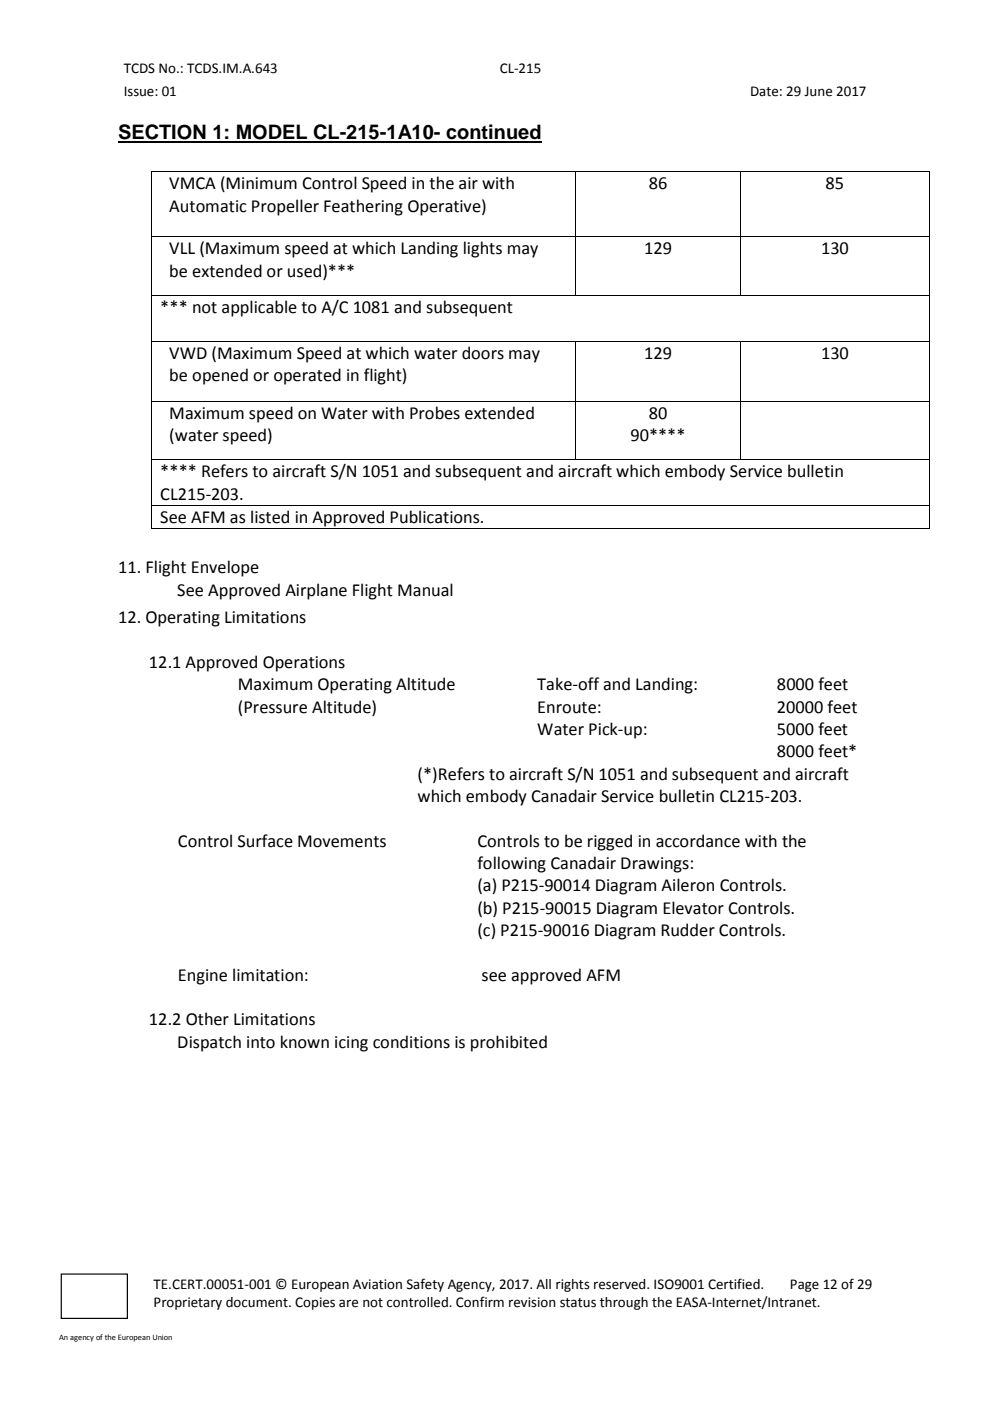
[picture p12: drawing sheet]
<svg xmlns="http://www.w3.org/2000/svg" width="210mm" height="297mm" viewBox="0 0 210 297" stroke-linecap="round" stroke-linejoin="round" font-family="sans-serif">
<defs><g id="words">
<text font-size="4.2" x="25" y="29.5">SECTION 1: MODEL CL-215-1A10- continued</text>
<g font-size="3.9">
<text x="35.9" y="40.2">VMCA (Minimum Control Speed in the air with</text>
<text x="137.5" y="40.2">86</text>
<text x="175" y="40.2">85</text>
<text x="35.9" y="44.9">Automatic Propeller Feathering Operative)</text>
<text x="35.9" y="53.9">VLL (Maximum speed at which Landing lights may</text>
<text x="136.6" y="53.9">129</text>
<text x="174.1" y="53.9">130</text>
<text x="35.9" y="58.6">be extended or used)***</text>
<text x="34" y="66.4">*** not applicable to A/C 1081 and subsequent</text>
<text x="35.9" y="76.1">VWD (Maximum Speed at which water doors may</text>
<text x="136.6" y="76.1">129</text>
<text x="174.1" y="76.1">130</text>
<text x="35.9" y="80.8">be opened or operated in flight)</text>
<text x="35.9" y="88.8">Maximum speed on Water with Probes extended</text>
<text x="137.5" y="88.8">80</text>
<text x="35.9" y="93.6">(water speed)</text>
<text x="133.6" y="93.6">90****</text>
<text x="34" y="101.2">**** Refers to aircraft S/N 1051 and subsequent and aircraft which embody Service bulletin</text>
<text x="34" y="106">CL215-203.</text>
<text x="34" y="110.9">See AFM as listed in Approved Publications.</text>
<text x="25" y="121.6">11. Flight Envelope</text>
<text x="37.6" y="126.3">See Approved Airplane Flight Manual</text>
<text x="25" y="132.1">12. Operating Limitations</text>
<text x="31.6" y="141.6">12.1 Approved Operations</text>
<text x="50.4" y="146.3">Maximum Operating Altitude</text>
<text x="113.9" y="146.3">Take-off and Landing:</text>
<text x="164.7" y="146.3">8000 feet</text>
<text x="50.4" y="151.1">(Pressure Altitude)</text>
<text x="113.9" y="151.1">Enroute:</text>
<text x="113.9" y="155.8">Water Pick-up:</text>
<text x="164.7" y="151.1">20000 feet</text>
<text x="164.7" y="155.8">5000 feet</text>
<text x="164.7" y="160.5">8000 feet*</text>
<text x="88.5" y="165.3">(*)Refers to aircraft S/N 1051 and subsequent and aircraft</text>
<text x="88.5" y="170">which embody Canadair Service bulletin CL215-203.</text>
<text x="37.7" y="179.5">Control Surface Movements</text>
<text x="101.2" y="179.5">Controls to be rigged in accordance with the</text>
<text x="101.2" y="184.2">following Canadair Drawings:</text>
<text x="101.2" y="189">(a) P215-90014 Diagram Aileron Controls.</text>
<text x="101.2" y="193.7">(b) P215-90015 Diagram Elevator Controls.</text>
<text x="101.2" y="198.5">(c) P215-90016 Diagram Rudder Controls.</text>
<text x="37.7" y="207.9">Engine limitation:</text>
<text x="102.1" y="207.9">see approved AFM</text>
<text x="31.6" y="217.4">12.2 Other Limitations</text>
<text x="37.6" y="222.1">Dispatch into known icing conditions is prohibited</text>
</g>
<g font-size="3.2">
<text x="26.2" y="15.5">TCDS No.: TCDS.IM.A.643</text>
<text x="105.9" y="15.5">CL-215</text>
<text x="26.2" y="20.4">Issue: 01</text>
<text x="159" y="20.4">Date: 29 June 2017</text>
<text x="32.6" y="273.3">TE.CERT.00051-001 © European Aviation Safety Agency, 2017. All rights reserved. ISO9001 Certified.</text>
<text x="167.5" y="273.3">Page 12 of 29</text>
<text x="32.6" y="277.2">Proprietary document. Copies are not controlled. Confirm revision status through the EASA-Internet/Intranet.</text>
</g>
<text font-size="1.8" x="12.5" y="284">An agency of the European Union</text>
</g></defs>
<path d="M25 30.2h89.9" fill="none" stroke="#000" stroke-width=".42"/>
<g fill="#000">
<path d="M32 36.4h.2v.1h-.2zM122 36.4h.1v.1h-.1zM156.9 36.4h.2v.1h-.2zM196.9 36.4h.2v.1h-.2zM32 50.1h.2v.2h-.2zM122 50.1h.1v.2h-.1zM156.9 50.1h.2v.2h-.2zM196.9 50.1h.2v.2h-.2zM32 62.6h.2v.2h-.2zM32 72.2h.2v.2h-.2zM122 62.6h.1v.2h-.1zM122 72.2h.1v.2h-.1z"/>
<path d="M156.9 62.6h.2v.2h-.2zM156.9 72.2h.2v.2h-.2zM196.9 62.6h.2v.2h-.2zM196.9 72.2h.2v.2h-.2zM32 85h.2v.2h-.2zM32 97.4h.2v.2h-.2zM122 85h.1v.2h-.1zM122 97.4h.1v.2h-.1zM156.9 85h.2v.2h-.2zM156.9 97.4h.2v.2h-.2zM196.9 85h.2v.2h-.2zM196.9 97.4h.2v.2h-.2z"/>
<path d="M32 107.1h.2v.1h-.2zM32 112h.2v.1h-.2zM196.9 107.1h.2v.1h-.2zM196.9 112h.2v.1h-.2z"/>
<path d="M12.9 270h14.2v9.7h-14.2zM13 270.3l.1-.2v9.4l-.1-.1h14l-.1 .1v-9.4l.1 .2z"/>
</g>
<g fill="none" stroke="#000" stroke-width=".21">
<path d="M32.1 36.5v13.6M32.2 36.5h89.8M122 36.5v13.6M122.1 36.5h34.8M157 36.5v13.6M157.1 36.5h39.8M197 36.5v13.6M32.1 50.3v12.3M32.2 50.2h89.8M122 50.3v12.3M122.1 50.2h34.8M157 50.3v12.3"/>
<path d="M157.1 50.2h39.8M197 50.3v12.3M32.1 62.8v9.4M32.1 72.4v12.6M32.2 62.7h89.8M32.2 72.3h89.8M122 72.4v12.6M122.1 62.7h34.8M122.1 72.3h34.8M157 72.4v12.6M157.1 62.7h39.8M157.1 72.3h39.8"/>
<path d="M197 62.8v9.4M197 72.4v12.6M32.1 85.2v12.2M32.1 97.6v9.5M32.2 85.1h89.8M32.2 97.5h89.8M122 85.2v12.2M122.1 85.1h34.8M122.1 97.5h34.8M157 85.2v12.2M157.1 85.1h39.8M157.1 97.5h39.8"/>
<path d="M197 85.2v12.2M197 97.6v9.5M32.1 107.2v4.8M32.2 107.2h164.7M32.2 112.1h164.7M197 107.2v4.8"/>
</g>
<use href="#words"/>
</svg>
